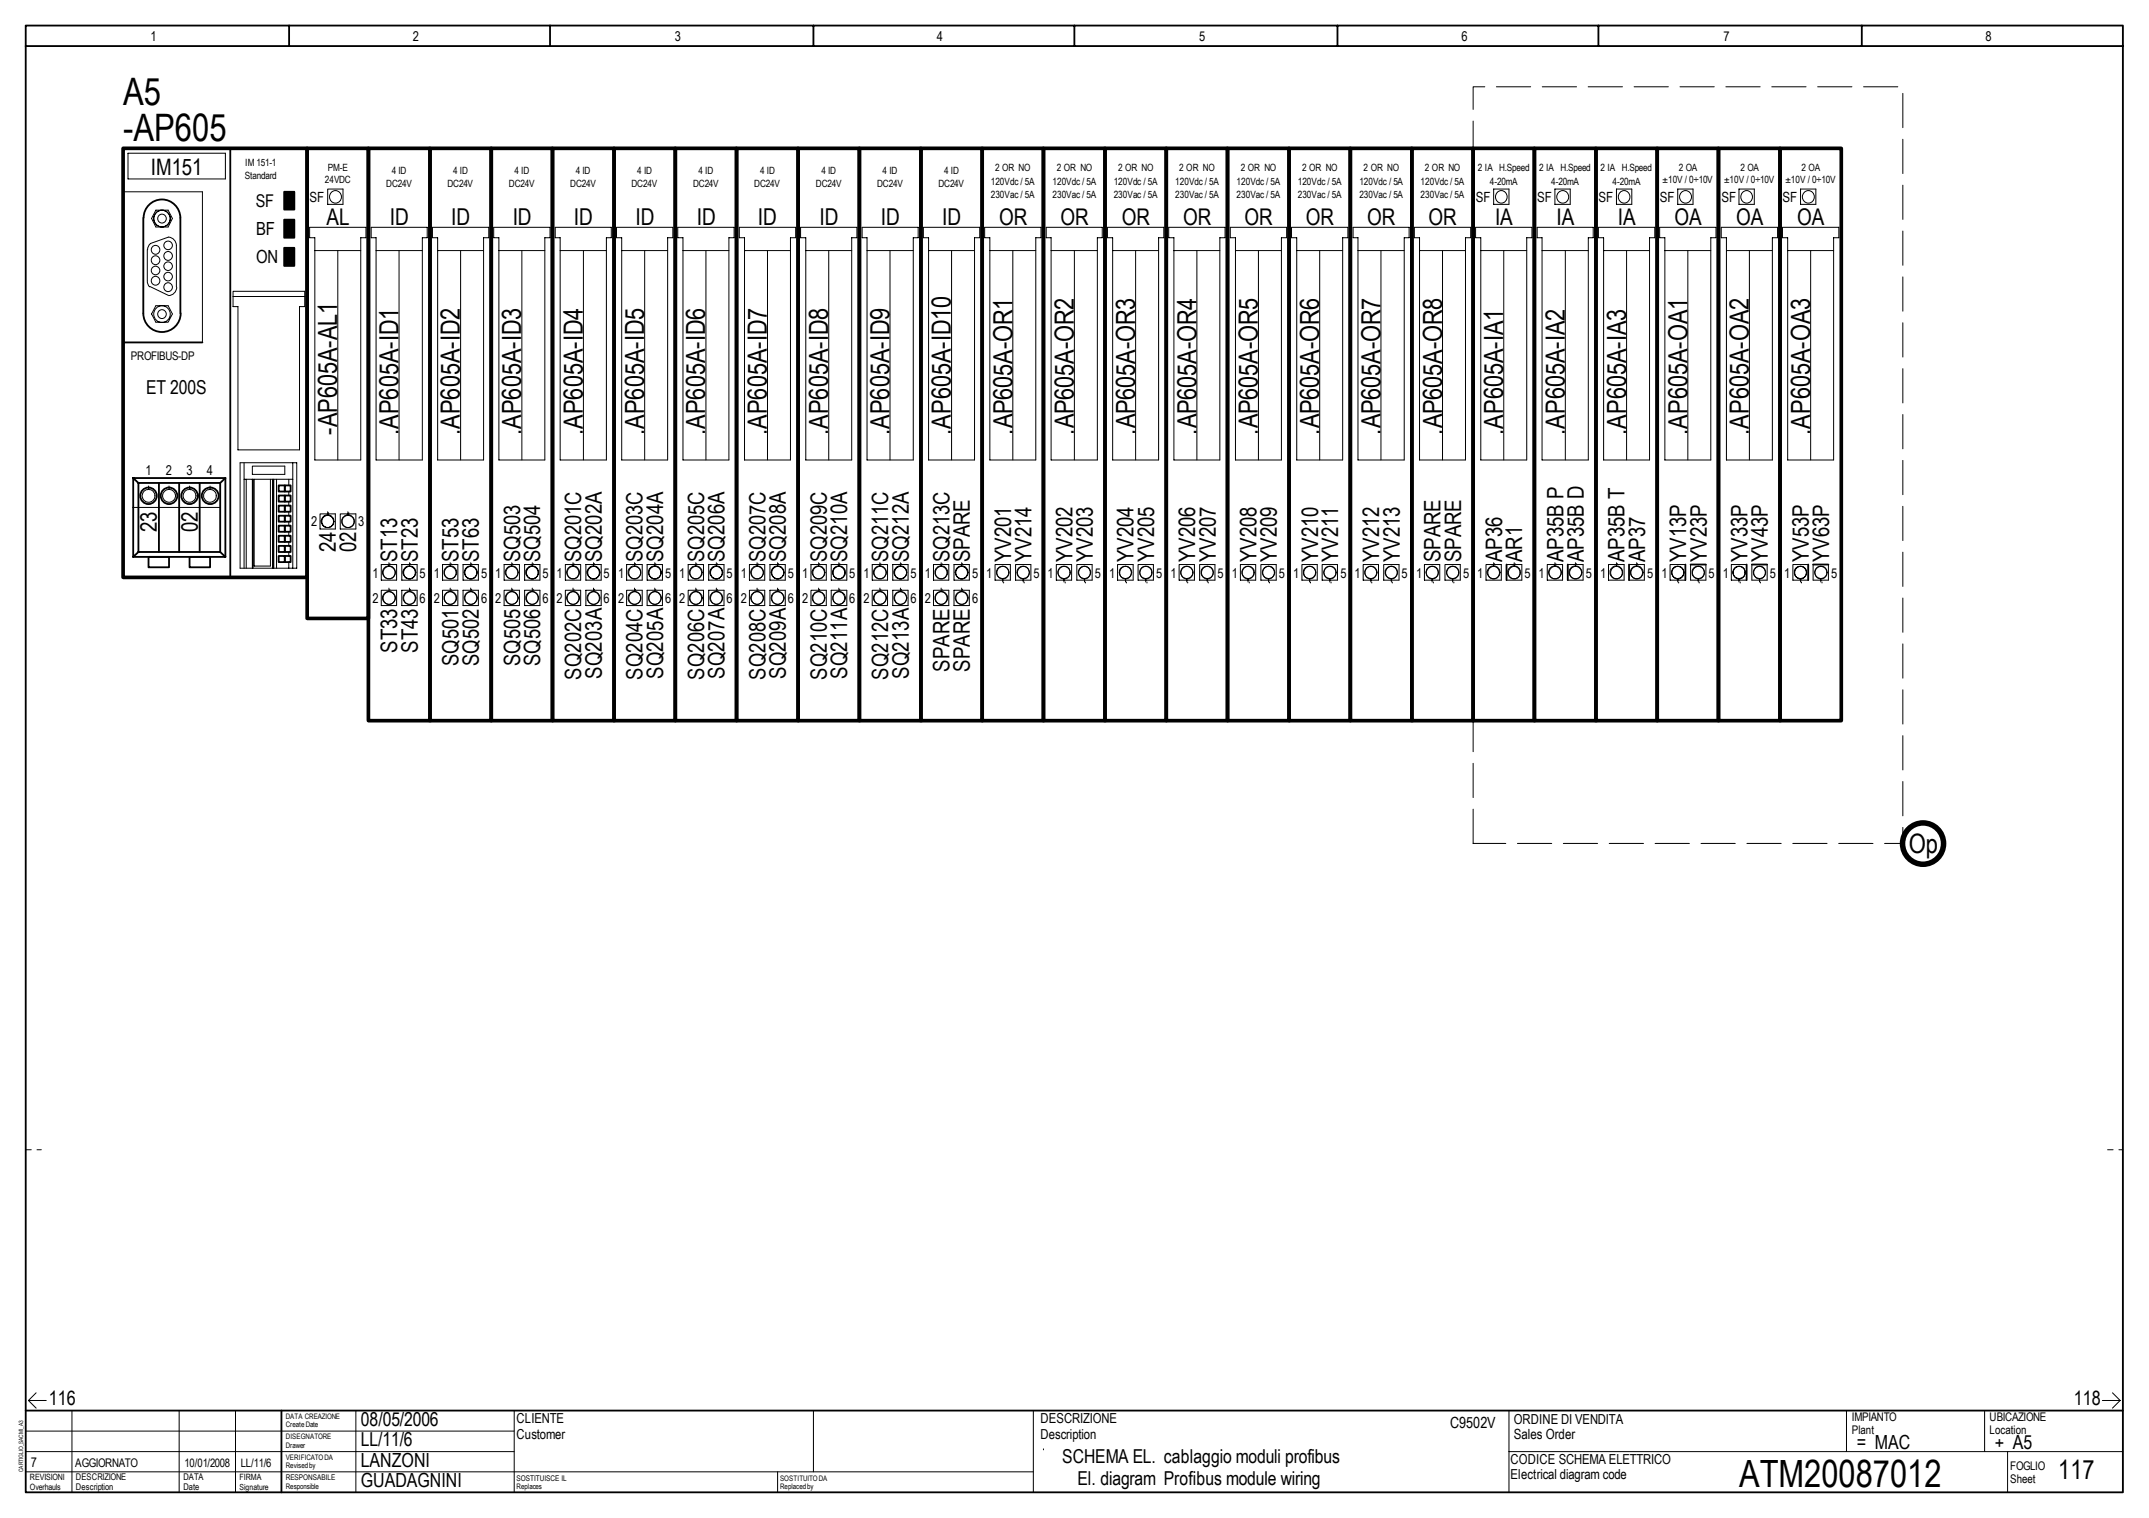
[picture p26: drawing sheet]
<svg xmlns="http://www.w3.org/2000/svg" width="297mm" height="210mm" viewBox="0 0 297 210" stroke-linecap="round" stroke-linejoin="round" font-family="sans-serif">
<defs><g id="words">
<g font-size="5.2">
<text x="17" y="14.5">A5</text>
<text x="17" y="19.4">-AP605</text>
<text x="240.4" y="205.6">ATM20087012</text>
</g>
<g font-size="3.7">
<text x="46.6" y="60.1" transform="rotate(-90 46.6 60.1)">-AP605A-AL1</text>
<text x="55.1" y="60.1" transform="rotate(-90 55.1 60.1)">.AP605A-ID1</text>
<text x="63.6" y="60.1" transform="rotate(-90 63.6 60.1)">.AP605A-ID2</text>
<text x="72" y="60.1" transform="rotate(-90 72 60.1)">.AP605A-ID3</text>
<text x="80.6" y="60.1" transform="rotate(-90 80.6 60.1)">.AP605A-ID4</text>
<text x="89" y="60.1" transform="rotate(-90 89 60.1)">.AP605A-ID5</text>
<text x="97.5" y="60.1" transform="rotate(-90 97.5 60.1)">.AP605A-ID6</text>
<text x="106" y="60.1" transform="rotate(-90 106 60.1)">.AP605A-ID7</text>
<text x="114.5" y="60.1" transform="rotate(-90 114.5 60.1)">.AP605A-ID8</text>
<text x="122.9" y="60.1" transform="rotate(-90 122.9 60.1)">.AP605A-ID9</text>
<text x="131.4" y="60.1" transform="rotate(-90 131.4 60.1)">.AP605A-ID10</text>
<text x="139.9" y="60.1" transform="rotate(-90 139.9 60.1)">.AP605A-OR1</text>
<text x="148.4" y="60.1" transform="rotate(-90 148.4 60.1)">.AP605A-OR2</text>
<text x="156.9" y="60.1" transform="rotate(-90 156.9 60.1)">.AP605A-OR3</text>
<text x="165.4" y="60.1" transform="rotate(-90 165.4 60.1)">.AP605A-OR4</text>
<text x="173.9" y="60.1" transform="rotate(-90 173.9 60.1)">.AP605A-OR5</text>
<text x="182.3" y="60.1" transform="rotate(-90 182.3 60.1)">.AP605A-OR6</text>
<text x="190.8" y="60.1" transform="rotate(-90 190.8 60.1)">.AP605A-OR7</text>
<text x="199.3" y="60.1" transform="rotate(-90 199.3 60.1)">.AP605A-OR8</text>
<text x="207.8" y="60.1" transform="rotate(-90 207.8 60.1)">.AP605A-IA1</text>
<text x="216.3" y="60.1" transform="rotate(-90 216.3 60.1)">.AP605A-IA2</text>
<text x="224.8" y="60.1" transform="rotate(-90 224.8 60.1)">.AP605A-IA3</text>
<text x="233.2" y="60.1" transform="rotate(-90 233.2 60.1)">.AP605A-OA1</text>
<text x="241.7" y="60.1" transform="rotate(-90 241.7 60.1)">.AP605A-OA2</text>
<text x="250.2" y="60.1" transform="rotate(-90 250.2 60.1)">.AP605A-OA3</text>
<text x="263.8" y="117.9">Op</text>
<text x="284.5" y="204.6">117</text>
</g>
<g font-size="3.2">
<text x="45.1" y="31.1">AL</text>
<text x="53.9" y="31.1">ID</text>
<text x="62.4" y="31.1">ID</text>
<text x="70.9" y="31.1">ID</text>
<text x="79.3" y="31.1">ID</text>
<text x="87.8" y="31.1">ID</text>
<text x="96.3" y="31.1">ID</text>
<text x="104.8" y="31.1">ID</text>
<text x="113.3" y="31.1">ID</text>
<text x="121.7" y="31.1">ID</text>
<text x="130.2" y="31.1">ID</text>
<text x="138.1" y="31.1">OR</text>
<text x="146.6" y="31.1">OR</text>
<text x="155" y="31.1">OR</text>
<text x="163.6" y="31.1">OR</text>
<text x="172" y="31.1">OR</text>
<text x="180.5" y="31.1">OR</text>
<text x="189" y="31.1">OR</text>
<text x="197.5" y="31.1">OR</text>
<text x="206.6" y="31.1">IA</text>
<text x="215.2" y="31.1">IA</text>
<text x="223.6" y="31.1">IA</text>
<text x="231.5" y="31.1">OA</text>
<text x="240" y="31.1">OA</text>
<text x="248.4" y="31.1">OA</text>
</g>
<g font-size="3.1">
<text x="20.9" y="24.1">IM151</text>
<text x="21.7" y="73.6" transform="rotate(-90 21.7 73.6)">23</text>
<text x="27.3" y="73.6" transform="rotate(-90 27.3 73.6)">02</text>
<text x="46.4" y="76.4" transform="rotate(-90 46.4 76.4)">24</text>
<text x="49.2" y="76.4" transform="rotate(-90 49.2 76.4)">02</text>
<text x="54.9" y="77.7" transform="rotate(-90 54.9 77.7)">ST13</text>
<text x="57.7" y="77.7" transform="rotate(-90 57.7 77.7)">ST23</text>
<text x="63.4" y="77.7" transform="rotate(-90 63.4 77.7)">ST53</text>
<text x="66.2" y="77.7" transform="rotate(-90 66.2 77.7)">ST63</text>
<text x="71.9" y="77.7" transform="rotate(-90 71.9 77.7)">SQ503</text>
<text x="74.7" y="77.7" transform="rotate(-90 74.7 77.7)">SQ504</text>
<text x="80.3" y="77.7" transform="rotate(-90 80.3 77.7)">SQ201C</text>
<text x="83.2" y="77.7" transform="rotate(-90 83.2 77.7)">SQ202A</text>
<text x="88.8" y="77.7" transform="rotate(-90 88.8 77.7)">SQ203C</text>
<text x="91.6" y="77.7" transform="rotate(-90 91.6 77.7)">SQ204A</text>
<text x="97.3" y="77.7" transform="rotate(-90 97.3 77.7)">SQ205C</text>
<text x="100.2" y="77.7" transform="rotate(-90 100.2 77.7)">SQ206A</text>
<text x="105.8" y="77.7" transform="rotate(-90 105.8 77.7)">SQ207C</text>
<text x="108.6" y="77.7" transform="rotate(-90 108.6 77.7)">SQ208A</text>
<text x="114.3" y="77.7" transform="rotate(-90 114.3 77.7)">SQ209C</text>
<text x="117.1" y="77.7" transform="rotate(-90 117.1 77.7)">SQ210A</text>
<text x="122.8" y="77.7" transform="rotate(-90 122.8 77.7)">SQ211C</text>
<text x="125.6" y="77.7" transform="rotate(-90 125.6 77.7)">SQ212A</text>
<text x="131.2" y="77.7" transform="rotate(-90 131.2 77.7)">SQ213C</text>
<text x="134.1" y="77.7" transform="rotate(-90 134.1 77.7)">SPARE</text>
<text x="139.8" y="77.7" transform="rotate(-90 139.8 77.7)">YV201</text>
<text x="142.6" y="77.7" transform="rotate(-90 142.6 77.7)">YV214</text>
<text x="148.2" y="77.7" transform="rotate(-90 148.2 77.7)">YV202</text>
<text x="151.1" y="77.7" transform="rotate(-90 151.1 77.7)">YV203</text>
<text x="156.7" y="77.7" transform="rotate(-90 156.7 77.7)">YV204</text>
<text x="159.5" y="77.7" transform="rotate(-90 159.5 77.7)">YV205</text>
<text x="165.2" y="77.7" transform="rotate(-90 165.2 77.7)">YV206</text>
<text x="168" y="77.7" transform="rotate(-90 168 77.7)">YV207</text>
<text x="173.7" y="77.7" transform="rotate(-90 173.7 77.7)">YV208</text>
<text x="176.5" y="77.7" transform="rotate(-90 176.5 77.7)">YV209</text>
<text x="182.2" y="77.7" transform="rotate(-90 182.2 77.7)">YV210</text>
<text x="185" y="77.7" transform="rotate(-90 185 77.7)">YV211</text>
<text x="190.6" y="77.7" transform="rotate(-90 190.6 77.7)">YV212</text>
<text x="193.5" y="77.7" transform="rotate(-90 193.5 77.7)">YV213</text>
<text x="199.1" y="77.7" transform="rotate(-90 199.1 77.7)">SPARE</text>
<text x="201.9" y="77.7" transform="rotate(-90 201.9 77.7)">SPARE</text>
<text x="207.6" y="77.7" transform="rotate(-90 207.6 77.7)">AP36</text>
<text x="210.4" y="77.7" transform="rotate(-90 210.4 77.7)">AR1</text>
<text x="216.1" y="77.7" transform="rotate(-90 216.1 77.7)">AP35B P</text>
<text x="218.9" y="77.7" transform="rotate(-90 218.9 77.7)">AP35B D</text>
<text x="224.6" y="77.7" transform="rotate(-90 224.6 77.7)">AP35B T</text>
<text x="227.4" y="77.7" transform="rotate(-90 227.4 77.7)">AP37</text>
<text x="233.1" y="77.7" transform="rotate(-90 233.1 77.7)">YV13P</text>
<text x="235.9" y="77.7" transform="rotate(-90 235.9 77.7)">YV23P</text>
<text x="241.5" y="77.7" transform="rotate(-90 241.5 77.7)">YV33P</text>
<text x="244.4" y="77.7" transform="rotate(-90 244.4 77.7)">YV43P</text>
<text x="250" y="77.7" transform="rotate(-90 250 77.7)">YV53P</text>
<text x="252.8" y="77.7" transform="rotate(-90 252.8 77.7)">YV63P</text>
<text x="54.9" y="90.3" transform="rotate(-90 54.9 90.3)">ST33</text>
<text x="57.7" y="90.3" transform="rotate(-90 57.7 90.3)">ST43</text>
<text x="63.4" y="92.1" transform="rotate(-90 63.4 92.1)">SQ501</text>
<text x="66.2" y="92.1" transform="rotate(-90 66.2 92.1)">SQ502</text>
<text x="71.9" y="92.1" transform="rotate(-90 71.9 92.1)">SQ505</text>
<text x="74.7" y="92.1" transform="rotate(-90 74.7 92.1)">SQ506</text>
<text x="80.3" y="94" transform="rotate(-90 80.3 94)">SQ202C</text>
<text x="83.2" y="93.8" transform="rotate(-90 83.2 93.8)">SQ203A</text>
<text x="88.8" y="94" transform="rotate(-90 88.8 94)">SQ204C</text>
<text x="91.6" y="93.8" transform="rotate(-90 91.6 93.8)">SQ205A</text>
<text x="97.3" y="94" transform="rotate(-90 97.3 94)">SQ206C</text>
<text x="100.2" y="93.8" transform="rotate(-90 100.2 93.8)">SQ207A</text>
<text x="105.8" y="94" transform="rotate(-90 105.8 94)">SQ208C</text>
<text x="108.6" y="93.8" transform="rotate(-90 108.6 93.8)">SQ209A</text>
<text x="114.3" y="94" transform="rotate(-90 114.3 94)">SQ210C</text>
<text x="117.1" y="93.8" transform="rotate(-90 117.1 93.8)">SQ211A</text>
<text x="122.8" y="94" transform="rotate(-90 122.8 94)">SQ212C</text>
<text x="125.6" y="93.8" transform="rotate(-90 125.6 93.8)">SQ213A</text>
<text x="131.2" y="92.9" transform="rotate(-90 131.2 92.9)">SPARE</text>
<text x="134.1" y="92.9" transform="rotate(-90 134.1 92.9)">SPARE</text>
</g>
<g font-size="2.7">
<text x="20.2" y="54.4">ET 200S</text>
<text x="6.8" y="194.3">116</text>
<text x="49.9" y="197.2">08/05/2006</text>
<text x="286.7" y="194.3">118</text>
<text x="49.9" y="202.8">LANZONI</text>
<text x="49.9" y="200">LL/11/6</text>
<text x="146.8" y="202.3">SCHEMA EL. cablaggio moduli profibus</text>
<text x="256.6" y="200.3">= MAC</text>
<text x="275.7" y="200.3">+ A5</text>
<text x="49.9" y="205.6">GUADAGNINI</text>
<text x="148.9" y="205.3">El. diagram Profibus module wiring</text>
</g>
<g font-size="2.5">
<text x="35.4" y="32.5">BF</text>
<text x="35.4" y="36.4">ON</text>
</g>
<text font-size="2.4" x="35.3" y="28.7">SF</text>
<text font-size="2.1" x="200.5" y="197.5">C9502V</text>
<g font-size="1.9">
<text x="20.8" y="5.7">1</text>
<text x="57.1" y="5.7">2</text>
<text x="93.3" y="5.7">3</text>
<text x="129.5" y="5.7">4</text>
<text x="165.8" y="5.7">5</text>
<text x="202" y="5.7">6</text>
<text x="238.2" y="5.7">7</text>
<text x="274.4" y="5.7">8</text>
<text x="42.8" y="27.9">SF</text>
<text x="204" y="27.9">SF</text>
<text x="212.5" y="27.9">SF</text>
<text x="221" y="27.9">SF</text>
<text x="229.4" y="27.9">SF</text>
<text x="237.9" y="27.9">SF</text>
<text x="246.4" y="27.9">SF</text>
<text x="20.1" y="65.7">1</text>
<text x="22.9" y="65.7">2</text>
<text x="25.8" y="65.7">3</text>
<text x="28.6" y="65.7">4</text>
<text x="43" y="72.8">2</text>
<text x="49.5" y="72.8">3</text>
<text x="51.5" y="79.9">1</text>
<text x="51.5" y="83.4">2</text>
<text x="58" y="79.9">5</text>
<text x="58" y="83.4">6</text>
<text x="60" y="79.9">1</text>
<text x="60" y="83.4">2</text>
<text x="66.5" y="79.9">5</text>
<text x="66.5" y="83.4">6</text>
<text x="68.4" y="79.9">1</text>
<text x="68.4" y="83.4">2</text>
<text x="75" y="79.9">5</text>
<text x="75" y="83.4">6</text>
<text x="76.9" y="79.9">1</text>
<text x="76.9" y="83.4">2</text>
<text x="83.4" y="79.9">5</text>
<text x="83.4" y="83.4">6</text>
<text x="85.4" y="79.9">1</text>
<text x="85.4" y="83.4">2</text>
<text x="91.9" y="79.9">5</text>
<text x="91.9" y="83.4">6</text>
<text x="93.9" y="79.9">1</text>
<text x="93.9" y="83.4">2</text>
<text x="100.4" y="79.9">5</text>
<text x="100.4" y="83.4">6</text>
<text x="102.4" y="79.9">1</text>
<text x="102.4" y="83.4">2</text>
<text x="108.9" y="79.9">5</text>
<text x="108.9" y="83.4">6</text>
<text x="110.9" y="79.9">1</text>
<text x="110.9" y="83.4">2</text>
<text x="117.4" y="79.9">5</text>
<text x="117.4" y="83.4">6</text>
<text x="119.3" y="79.9">1</text>
<text x="119.3" y="83.4">2</text>
<text x="125.9" y="79.9">5</text>
<text x="125.9" y="83.4">6</text>
<text x="127.8" y="79.9">1</text>
<text x="127.8" y="83.4">2</text>
<text x="134.4" y="79.9">5</text>
<text x="134.4" y="83.4">6</text>
<text x="136.3" y="79.9">1</text>
<text x="142.9" y="79.9">5</text>
<text x="144.8" y="79.9">1</text>
<text x="151.3" y="79.9">5</text>
<text x="153.3" y="79.9">1</text>
<text x="159.8" y="79.9">5</text>
<text x="161.8" y="79.9">1</text>
<text x="168.3" y="79.9">5</text>
<text x="170.3" y="79.9">1</text>
<text x="176.8" y="79.9">5</text>
<text x="178.7" y="79.9">1</text>
<text x="185.3" y="79.9">5</text>
<text x="187.2" y="79.9">1</text>
<text x="193.7" y="79.9">5</text>
<text x="195.7" y="79.9">1</text>
<text x="202.2" y="79.9">5</text>
<text x="204.2" y="79.9">1</text>
<text x="210.7" y="79.9">5</text>
<text x="212.7" y="79.9">1</text>
<text x="219.2" y="79.9">5</text>
<text x="221.2" y="79.9">1</text>
<text x="227.7" y="79.9">5</text>
<text x="229.6" y="79.9">1</text>
<text x="236.2" y="79.9">5</text>
<text x="238.1" y="79.9">1</text>
<text x="244.6" y="79.9">5</text>
<text x="246.6" y="79.9">1</text>
<text x="253.1" y="79.9">5</text>
<text x="71.4" y="196.8">CLIENTE</text>
<text x="143.8" y="196.8">DESCRIZIONE</text>
<text x="209.2" y="196.9">ORDINE DI VENDITA</text>
<text x="4.3" y="202.8">7</text>
<text x="71.4" y="199">Customer</text>
<text x="143.8" y="198.9">Description</text>
<text x="208.8" y="202.4">CODICE SCHEMA ELETTRICO</text>
<text x="209.2" y="199">Sales Order</text>
<text x="208.8" y="204.6">Electrical diagram code</text>
</g>
<g font-size="1.6">
<text x="18.1" y="49.8">PROFIBUS-DP</text>
<text x="256" y="196.5">IMPIANTO</text>
<text x="275" y="196.5">UBICAZIONE</text>
<text x="10.4" y="202.8">AGGIORNATO</text>
<text x="25.5" y="202.8">10/01/2008</text>
<text x="33.3" y="202.8">LL/11/6</text>
<text x="256" y="198.3">Plant</text>
<text x="275" y="198.3">Location</text>
<text x="277.9" y="203.2">FOGLIO</text>
<text x="277.9" y="205">Sheet</text>
</g>
<g font-size="1.4">
<text x="33.9" y="23">IM 151-1</text>
<text x="45.3" y="23.7">PM-E</text>
<text x="137.5" y="23.7">2 OR NO</text>
<text x="146.1" y="23.7">2 OR NO</text>
<text x="154.5" y="23.7">2 OR NO</text>
<text x="163" y="23.7">2 OR NO</text>
<text x="171.5" y="23.7">2 OR NO</text>
<text x="180" y="23.7">2 OR NO</text>
<text x="188.5" y="23.7">2 OR NO</text>
<text x="197" y="23.7">2 OR NO</text>
<text x="204.3" y="23.7">2 IA H.Speed</text>
<text x="212.7" y="23.7">2 IA H.Speed</text>
<text x="221.2" y="23.7">2 IA H.Speed</text>
<text x="232" y="23.7">2 OA</text>
<text x="240.6" y="23.7">2 OA</text>
<text x="249" y="23.7">2 OA</text>
<text x="33.8" y="24.8">Standard</text>
<text x="44.9" y="25.3">24VDC</text>
<text x="53.4" y="25.9">DC24V</text>
<text x="54.1" y="24">4 ID</text>
<text x="61.8" y="25.9">DC24V</text>
<text x="62.6" y="24">4 ID</text>
<text x="70.4" y="25.9">DC24V</text>
<text x="71.1" y="24">4 ID</text>
<text x="78.8" y="25.9">DC24V</text>
<text x="79.6" y="24">4 ID</text>
<text x="87.3" y="25.9">DC24V</text>
<text x="88.1" y="24">4 ID</text>
<text x="95.8" y="25.9">DC24V</text>
<text x="96.6" y="24">4 ID</text>
<text x="104.3" y="25.9">DC24V</text>
<text x="105.1" y="24">4 ID</text>
<text x="112.8" y="25.9">DC24V</text>
<text x="113.5" y="24">4 ID</text>
<text x="121.2" y="25.9">DC24V</text>
<text x="122" y="24">4 ID</text>
<text x="129.7" y="25.9">DC24V</text>
<text x="130.5" y="24">4 ID</text>
<text x="136.9" y="25.5">120Vdc / 5A</text>
<text x="136.9" y="27.4">230Vac / 5A</text>
<text x="145.5" y="25.5">120Vdc / 5A</text>
<text x="145.5" y="27.4">230Vac / 5A</text>
<text x="153.9" y="25.5">120Vdc / 5A</text>
<text x="153.9" y="27.4">230Vac / 5A</text>
<text x="162.5" y="25.5">120Vdc / 5A</text>
<text x="162.5" y="27.4">230Vac / 5A</text>
<text x="170.9" y="25.5">120Vdc / 5A</text>
<text x="170.9" y="27.4">230Vac / 5A</text>
<text x="179.4" y="25.5">120Vdc / 5A</text>
<text x="179.4" y="27.4">230Vac / 5A</text>
<text x="187.9" y="25.5">120Vdc / 5A</text>
<text x="187.9" y="27.4">230Vac / 5A</text>
<text x="196.4" y="25.5">120Vdc / 5A</text>
<text x="196.4" y="27.4">230Vac / 5A</text>
<text x="205.9" y="25.5">4-20mA</text>
<text x="214.4" y="25.5">4-20mA</text>
<text x="222.9" y="25.5">4-20mA</text>
<text x="229.8" y="25.3">±10V / 0÷10V</text>
<text x="238.3" y="25.3">±10V / 0÷10V</text>
<text x="246.8" y="25.3">±10V / 0÷10V</text>
</g>
<g font-size="1.3">
<text x="10.5" y="204.7">DESCRIZIONE</text>
<text x="10.5" y="206.1">Description</text>
<text x="25.4" y="204.7">DATA</text>
<text x="25.4" y="206.1">Date</text>
</g>
<g font-size="1.2">
<text x="4.1" y="204.7">REVISIONI</text>
<text x="4.1" y="206">Overhauls</text>
<text x="33.1" y="204.7">FIRMA</text>
<text x="33.1" y="206">Signature</text>
</g>
<g font-size="1.1">
<text x="39.5" y="204.7">RESPONSABILE</text>
<text x="71.4" y="204.7">SOSTITUISCE IL</text>
</g>
<g font-size="1">
<text x="39.5" y="196.2">DATA CREAZIONE</text>
<text x="39.5" y="197.4">Create Date</text>
<text x="39.5" y="199">DISEGNATORE</text>
<text x="39.5" y="200.2">Drawer</text>
<text x="39.5" y="201.8">VERIFICATO DA</text>
<text x="39.5" y="203.1">Revised by</text>
<text x="39.5" y="205.8">Responsible</text>
<text x="71.4" y="205.9">Replaces</text>
<text x="107.8" y="204.7">SOSTITUITO DA</text>
<text x="107.8" y="205.9">Replaced by</text>
</g>
<text font-size=".8" x="3.2" y="203.6" transform="rotate(-90 3.2 203.6)">CARTIGLIO_SACMI_A3</text>
</g></defs>
<path d="M3.6 3.5h289.8v202.9h-289.8zM3.6 6.4h289.8M40 3.5v2.9M76 3.5v2.9M112.4 3.5v2.9M148.5 3.5v2.9M184.9 3.5v2.9M220.9 3.5v2.9M257.3 3.5v2.9M3.6 195.1h289.8M38.9 195.1v11.3" fill="none" stroke="#000" stroke-width=".25"/>
<g fill="none" stroke="#000" stroke-width=".14">
<path d="M3.6 197.9h67.5M3.9 193.7l1.1 1M3.9 193.7h2.5M5 192.6l-1.1 1.1M9.9 195.1v11.3M24.8 195.1v11.3M32.6 195.1v11.3M49.2 195.1v11.3M71.1 195.1v11.3M112.4 195.1v8.4M290.6 193.7h2.4M292 192.6l1 1.1"/>
<path d="M293 193.7l-1 1M3.6 200.7h67.5M3.6 203.5h139.2M107.5 203.5v2.9"/>
</g>
<path d="M3.6 159h2.1M291.3 159h2.1" fill="none" stroke="#000" stroke-width=".14" stroke-dasharray=".8 .8"/>
<path d="M114.9 195.8h26.2v7h-26.2z" fill="#fff"/>
<g fill="none" stroke="#000" stroke-width=".14">
<path d="M17 20.5h25.5v59.3h-25.5zM17 26.5h11v20.8M17.7 21.2h13.5v3.5h-13.5zM20.4 38.8v.4l.3 .5M20.4 34.5v4.3M20.4 34.5v-.3l.4-.5 2.5-.9a1.17 1.17 0 0 1 1.1 1.1v5.8M20.7 39.6l2.5 1.2M21.5 29.1h1.7l.6 1.1-.6 1.2h-1.7l-.5-1.2zM24.4 39.7a1.17 1.17 0 0 1-1.1 1.2M42.5 20.5h8.4v65h-8.4zM42.8 31.4h7.8v1.5h-.7v30.7h-6.4v-30.7h-.7zM43.5 34.6h6.4"/>
<path d="M45.3 26.1h2.1v2.2h-2.1zM46.7 34.6v29M50.9 20.5h8.5v79.2h-8.5zM51.3 31.4h7.8v1.5h-.7v30.7h-6.4v-30.7h-.7zM52 34.6h6.4M55.2 34.6v29M59.4 20.5h8.5v79.2h-8.5zM59.8 31.4h7.8v1.5h-.8v30.7h-6.3v-30.7h-.7zM60.5 34.6h6.3M63.7 34.6v29M67.9 20.5h8.5v79.2h-8.5zM68.2 31.4h7.8v1.5h-.7v30.7h-6.3v-30.7h-.8z"/>
<path d="M69 34.6h6.3M72.1 34.6v29M76.4 20.5h8.5v79.2h-8.5zM76.7 31.4h7.8v1.5h-.7v30.7h-6.4v-30.7h-.7zM77.4 34.6h6.4M80.6 34.6v29M84.9 20.5h8.4v79.2h-8.4zM85.2 31.4h7.8v1.5h-.7v30.7h-6.4v-30.7h-.7zM85.9 34.6h6.4M89.1 34.6v29M93.3 20.5h8.5v79.2h-8.5zM93.7 31.4h7.8v1.5h-.7v30.7h-6.4v-30.7h-.7z"/>
<path d="M94.4 34.6h6.4M97.6 34.6v29M101.8 20.5h8.5v79.2h-8.5zM102.2 31.4h7.8v1.5h-.7v30.7h-6.4v-30.7h-.7zM102.9 34.6h6.4M106.1 34.6v29M110.3 20.5h8.5v79.2h-8.5zM110.7 31.4h7.7v1.5h-.7v30.7h-6.3v-30.7h-.7zM111.4 34.6h6.3M114.6 34.6v29M118.8 20.5h8.5v79.2h-8.5zM119.2 31.4h7.7v1.5h-.7v30.7h-6.4v-30.7h-.6z"/>
<path d="M119.8 34.6h6.4M123 34.6v29M127.3 20.5h8.5v79.2h-8.5zM127.6 31.4h7.8v1.5h-.7v30.7h-6.3v-30.7h-.8zM128.4 34.6h6.3M131.5 34.6v29M135.8 20.5h8.4v79.2h-8.4zM136.1 31.4h7.8v1.5h-.7v30.7h-6.4v-30.7h-.7zM136.8 34.6h6.4M140 34.6v29M144.2 20.5h8.5v79.2h-8.5zM144.6 31.4h7.8v1.5h-.7v30.7h-6.4v-30.7h-.7z"/>
<path d="M145.3 34.6h6.4M148.5 34.6v29M152.7 20.5h8.5v79.2h-8.5zM153.1 31.4h7.8v1.5h-.8v30.7h-6.3v-30.7h-.7zM153.8 34.6h6.3M157 34.6v29M161.2 20.5h8.5v79.2h-8.5zM161.5 31.4h7.8v1.5h-.7v30.7h-6.3v-30.7h-.8zM162.3 34.6h6.3M165.4 34.6v29M169.7 20.5h8.5v79.2h-8.5zM170 31.4h7.8v1.5h-.7v30.7h-6.3v-30.7h-.8z"/>
<path d="M170.8 34.6h6.3M173.9 34.6v29M178.2 20.5h8.4v79.2h-8.4zM178.5 31.4h7.8v1.5h-.7v30.7h-6.4v-30.7h-.7zM179.2 34.6h6.4M182.4 34.6v29M186.6 20.5h8.6v79.2h-8.6zM187 31.4h7.8v1.5h-.7v30.7h-6.4v-30.7h-.7zM187.7 34.6h6.4M190.9 34.6v29M195.2 20.5h8.4v79.2h-8.4zM195.5 31.4h7.8v1.5h-.7v30.7h-6.4v-30.7h-.7z"/>
<path d="M196.2 34.6h6.4M199.4 34.6v29M203.6 20.5h8.5v79.2h-8.5zM204 31.4h7.7v1.5h-.7v30.7h-6.3v-30.7h-.7zM204.7 34.6h6.3M206.5 26.1h2.1v2.2h-2.1zM207.9 34.6v29M212.1 20.5h8.5v79.2h-8.5zM212.5 31.4h7.7v1.5h-.7v30.7h-6.4v-30.7h-.6zM213.1 34.6h6.4M214.9 26.1h2.1v2.2h-2.1zM216.4 34.6v29"/>
<path d="M220.6 20.5h8.5v79.2h-8.5zM220.9 31.4h7.8v1.5h-.7v30.7h-6.3v-30.7h-.8zM221.7 34.6h6.3M223.4 26.1h2.1v2.2h-2.1zM224.8 34.6v29M229.1 20.5h8.4v79.2h-8.4zM229.4 31.4h7.8v1.5h-.7v30.7h-6.4v-30.7h-.7zM230.1 34.6h6.4M231.9 26.1h2.1v2.2h-2.1zM233.3 34.6v29M237.5 20.5h8.5v79.2h-8.5zM237.9 31.4h7.8v1.5h-.7v30.7h-6.4v-30.7h-.7z"/>
<path d="M238.6 34.6h6.4M240.4 26.1h2.1v2.2h-2.1zM241.8 34.6v29M246 20.5h8.5v79.2h-8.5zM246.4 31.4h7.8v1.5h-.8v30.7h-6.3v-30.7h-.7zM247.1 34.6h6.3M248.9 26.1h2.1v2.2h-2.1zM250.3 34.6v29M21.5 42.3h1.7l.6 1.1-.6 1.2h-1.7l-.5-1.2zM32.2 41v-.7h9.9v2.1h-.7v19.8h-8.5v-19.8h-.7v-1.4h9.9M18.3 70.2h12.1M20.5 67.2v.5"/>
<path d="M20.7 67.4h.1M23.4 67.2v.5M23.5 67.4h.1M26.2 67.2v.5M26.3 67.4h.1M29 67.2v.5M29.2 67.4h.1M33.2 64h7.8v14.6h-7.8zM33.7 64v2.3M34 66.3v12.3M34.9 64.5h4.5v1.1h-4.5zM34.9 66.3v12.3"/>
<path d="M35 66.3v12.3M35.1 66.3v12h2.3v-12M37.7 66.3v12.3M37.8 66.3v12.3M38.2 66.3v12.3M39.9 66.3v.8M39.9 68v.5M39.9 69.4v.5M39.9 70.8v.5M39.9 72.1v.6M39.9 73.5v.6M39.9 74.9v.6"/>
<path d="M39.9 76.3v.6M39.9 77.7v.9M40.5 66.3h-6.8v12.3M40.5 64v14.6M44.2 71.1h2.2v2.1h-2.2zM45.3 70.8v.4M45.4 70.9h.1M47 71.1h2.2v2.1h-2.2zM48.1 70.8v.4M48.2 70.9h.1M52.7 78.1h2.1v2.1h-2.1zM53.8 77.8v.5"/>
<path d="M53.9 77.9h.1M55.5 78.1h2.2v2.1h-2.2zM56.6 77.8v.5M56.7 77.9h.1M61.2 78.1h2.1v2.1h-2.1zM62.2 77.8v.5M62.4 77.9h.1M64 78.1h2.1v2.1h-2.1zM65.1 77.8v.5M65.2 77.9h.1M69.7 78.1h2.1v2.1h-2.1zM70.7 77.8v.5"/>
<path d="M70.9 77.9h.1M72.5 78.1h2.1v2.1h-2.1zM73.6 77.8v.5M73.7 77.9h.1M78.1 78.1h2.2v2.1h-2.2zM79.2 77.8v.5M79.3 77.9h.1M81 78.1h2.1v2.1h-2.1zM82 77.8v.5M82.2 77.9h.1M86.6 78.1h2.2v2.1h-2.2zM87.7 77.8v.5"/>
<path d="M87.8 77.9h.1M89.4 78.1h2.2v2.1h-2.2zM90.5 77.8v.5M90.6 77.9h.1M95.1 78.1h2.1v2.1h-2.1zM96.2 77.8v.5M96.3 77.9h.1M98 78.1h2.1v2.1h-2.1zM99 77.8v.5M99.1 77.9h.1M103.6 78.1h2.1v2.1h-2.1zM104.6 77.8v.5"/>
<path d="M104.8 77.9h.1M106.4 78.1h2.1v2.1h-2.1zM107.5 77.8v.5M107.6 77.9h.1M112.1 78.1h2.1v2.1h-2.1zM113.2 77.8v.5M113.3 77.9h.1M114.9 78.1h2.1v2.1h-2.1zM115.9 77.8v.5M116.1 77.9h.1M120.6 78.1h2.1v2.1h-2.1zM121.6 77.8v.5"/>
<path d="M121.7 77.9h.1M123.4 78.1h2.1v2.1h-2.1zM124.5 77.8v.5M124.6 77.9h.1M129 78.1h2.1v2.1h-2.1zM130.1 77.8v.5M130.2 77.9h.1M131.9 78.1h2.1v2.1h-2.1zM132.9 77.8v.5M133.1 77.9h.1M137.5 78.1h2.2v2.1h-2.2zM140.4 78.1h2.1v2.1h-2.1z"/>
<path d="M146 78.1h2.1v2.1h-2.1zM148.8 78.1h2.2v2.1h-2.2zM154.5 78.1h2.1v2.1h-2.1zM157.3 78.1h2.1v2.1h-2.1zM163 78.1h2.1v2.1h-2.1zM165.8 78.1h2.1v2.1h-2.1zM171.4 78.1h2.2v2.1h-2.2zM174.3 78.1h2.1v2.1h-2.1zM180 78.1h2.1v2.1h-2.1zM182.7 78.1h2.2v2.1h-2.2zM188.4 78.1h2.1v2.1h-2.1zM191.3 78.1h2.1v2.1h-2.1z"/>
<path d="M196.9 78.1h2.1v2.1h-2.1zM199.7 78.1h2.1v2.1h-2.1zM205.4 78.1h2.1v2.1h-2.1zM206.5 77.8v.5M206.6 77.9h.1M208.2 78.1h2.2v2.1h-2.2M209.3 77.8v.5M209.4 77.9h.1M213.9 78.1h2.1v2.1h-2.1zM214.9 77.8v.5M215.1 77.9h.1M216.7 78.1h2.1v2.1h-2.1"/>
<path d="M217.8 77.8v.5M217.9 77.9h.1M222.3 78.1h2.2v2.1h-2.2zM223.4 77.8v.5M223.6 77.9h.1M225.2 78.1h2.1v2.1h-2.1M226.2 77.8v.5M226.4 77.9h.1M233 78.1h-2.2v2.1h2.2M233.7 78.1v2.1h2.1v-2.1M241.4 78.1h-2.1v2.1h2.1M242.1 78.1v2.1h2.2v-2.1"/>
<path d="M249.9 78.1h-2.1v2.1h2.1M250.6 78.1v2.1h2.1v-2.1M52.7 81.6h2.1v2.1h-2.1zM53.8 81.3v.5M53.9 81.5h.1M55.5 81.6h2.2v2.1h-2.2zM56.6 81.3v.5M56.7 81.5h.1M61.2 81.6h2.1v2.1h-2.1zM62.2 81.3v.5M62.4 81.5h.1M64 81.6h2.1v2.1h-2.1z"/>
<path d="M65.1 81.3v.5M65.2 81.5h.1M69.7 81.6h2.1v2.1h-2.1zM70.7 81.3v.5M70.9 81.5h.1M72.5 81.6h2.1v2.1h-2.1zM73.6 81.3v.5M73.7 81.5h.1M78.1 81.6h2.2v2.1h-2.2zM79.2 81.3v.5M79.3 81.5h.1M81 81.6h2.1v2.1h-2.1z"/>
<path d="M82 81.3v.5M82.2 81.5h.1M86.6 81.6h2.2v2.1h-2.2zM87.7 81.3v.5M87.8 81.5h.1M89.4 81.6h2.2v2.1h-2.2zM90.5 81.3v.5M90.6 81.5h.1M95.1 81.6h2.1v2.1h-2.1zM96.2 81.3v.5M96.3 81.5h.1M98 81.6h2.1v2.1h-2.1z"/>
<path d="M99 81.3v.5M99.1 81.5h.1M103.6 81.6h2.1v2.1h-2.1zM104.6 81.3v.5M104.8 81.5h.1M106.4 81.6h2.1v2.1h-2.1zM107.5 81.3v.5M107.6 81.5h.1M112.1 81.6h2.1v2.1h-2.1zM113.2 81.3v.5M113.3 81.5h.1M114.9 81.6h2.1v2.1h-2.1z"/>
<path d="M115.9 81.3v.5M116.1 81.5h.1M120.6 81.6h2.1v2.1h-2.1zM121.6 81.3v.5M121.7 81.5h.1M123.4 81.6h2.1v2.1h-2.1zM124.5 81.3v.5M124.6 81.5h.1M129 81.6h2.1v2.1h-2.1zM130.1 81.3v.5M130.2 81.5h.1M131.9 81.6h2.1v2.1h-2.1z"/>
<path d="M132.9 81.3v.5M133.1 81.5h.1M138.6 80v.5M138.7 80.5h.1M141.4 80v.5M141.6 80.5h.1M147.1 80v.5M147.2 80.5h.1M149.9 80v.5M150 80.5h.1M155.6 80v.5M155.7 80.5h.1"/>
<path d="M158.4 80v.5M158.5 80.5h.1M164 80v.5M164.2 80.5h.1M166.9 80v.5M167 80.5h.1M172.5 80v.5M172.7 80.5h.1M175.3 80v.5M175.5 80.5h.1M181 80v.5M181.1 80.5h.1"/>
<path d="M183.8 80v.5M184 80.5h.1M189.5 80v.5M189.6 80.5h.1M192.3 80v.5M192.4 80.5h.1M197.9 80v.5M198.1 80.5h.1M200.8 80v.5M201 80.5h.1M231.9 80v.5M232 80.5h.1"/>
<path d="M234.7 80v.5M234.9 80.5h.1M240.4 80v.5M240.5 80.5h.1M243.2 80v.5M243.3 80.5h.1M248.9 80v.5M249 80.5h.1M251.7 80v.5M251.8 80.5h.1M142.8 195.1v11.3M208.6 195.1v11.3"/>
<path d="M255.2 195.1v5.6M274.3 195.1v5.6M144.2 200.3h.1M208.6 200.7h84.8M277.5 200.7v5.7"/>
<circle cx="21.5" cy="34.5" r=".6"/>
<circle cx="21.5" cy="38.8" r=".6"/>
<circle cx="21.5" cy="36" r=".6"/>
<circle cx="21.5" cy="37.4" r=".59"/>
<circle cx="22.4" cy="30.2" r="1.15"/>
<circle cx="22.4" cy="30.2" r=".6"/>
<circle cx="23.2" cy="39.7" r=".6"/>
<circle cx="23.2" cy="35.4" r=".6"/>
<circle cx="23.2" cy="33.9" r=".59"/>
<circle cx="23.2" cy="38.2" r=".59"/>
<circle cx="23.2" cy="36.8" r=".59"/>
<circle cx="46.4" cy="27.2" r=".85"/>
<circle cx="207.5" cy="27.2" r=".83"/>
<circle cx="216" cy="27.2" r=".84"/>
<circle cx="224.5" cy="27.2" r=".83"/>
<circle cx="233" cy="27.2" r=".84"/>
<circle cx="241.4" cy="27.2" r=".83"/>
<circle cx="249.9" cy="27.2" r=".84"/>
<circle cx="22.4" cy="43.4" r="1.15"/>
<circle cx="22.4" cy="43.4" r=".6"/>
<circle cx="20.5" cy="68.6" r=".89"/>
<circle cx="23.4" cy="68.6" r=".88"/>
<circle cx="26.2" cy="68.6" r=".89"/>
<circle cx="29" cy="68.6" r=".88"/>
<circle cx="45.3" cy="72.1" r=".82"/>
<circle cx="45.3" cy="72.1" r=".88"/>
<circle cx="48.1" cy="72.1" r=".83"/>
<circle cx="48.1" cy="72.1" r=".87"/>
<circle cx="53.8" cy="79.2" r=".85"/>
<circle cx="53.8" cy="79.1" r=".88"/>
<circle cx="56.6" cy="79.2" r=".83"/>
<circle cx="56.6" cy="79.2" r=".89"/>
<circle cx="62.2" cy="79.2" r=".83"/>
<circle cx="62.2" cy="79.2" r=".88"/>
<circle cx="65.1" cy="79.2" r=".89"/>
<circle cx="65.1" cy="79.2" r=".85"/>
<circle cx="70.7" cy="79.2" r=".89"/>
<circle cx="70.7" cy="79.2" r=".85"/>
<circle cx="73.5" cy="79.2" r=".83"/>
<circle cx="73.6" cy="79.1" r=".86"/>
<circle cx="79.2" cy="79.2" r=".83"/>
<circle cx="79.2" cy="79.2" r=".89"/>
<circle cx="82" cy="79.2" r=".83"/>
<circle cx="82" cy="79.1" r=".88"/>
<circle cx="87.7" cy="79.2" r=".87"/>
<circle cx="87.7" cy="79.2" r=".85"/>
<circle cx="90.5" cy="79.2" r=".85"/>
<circle cx="90.5" cy="79.2" r=".88"/>
<circle cx="96.2" cy="79.2" r=".83"/>
<circle cx="96.2" cy="79.1" r=".89"/>
<circle cx="99" cy="79.2" r=".83"/>
<circle cx="99" cy="79.1" r=".9"/>
<circle cx="104.6" cy="79.2" r=".89"/>
<circle cx="104.6" cy="79.2" r=".85"/>
<circle cx="107.5" cy="79.2" r=".85"/>
<circle cx="107.5" cy="79.1" r=".88"/>
<circle cx="113.1" cy="79.2" r=".83"/>
<circle cx="113.1" cy="79.1" r=".9"/>
<circle cx="115.9" cy="79.2" r=".83"/>
<circle cx="116" cy="79.2" r=".88"/>
<circle cx="121.6" cy="79.2" r=".85"/>
<circle cx="121.6" cy="79.1" r=".88"/>
<circle cx="124.5" cy="79.2" r=".89"/>
<circle cx="124.5" cy="79.2" r=".85"/>
<circle cx="130.1" cy="79.2" r=".83"/>
<circle cx="130.1" cy="79.2" r=".88"/>
<circle cx="132.9" cy="79.2" r=".83"/>
<circle cx="132.9" cy="79.2" r=".89"/>
<circle cx="138.6" cy="79.1" r=".85"/>
<circle cx="138.6" cy="79.2" r=".85"/>
<circle cx="141.4" cy="79.1" r=".85"/>
<circle cx="141.4" cy="79.2" r=".85"/>
<circle cx="147.1" cy="79.2" r=".85"/>
<circle cx="147.1" cy="79.1" r=".84"/>
<circle cx="149.9" cy="79.2" r=".83"/>
<circle cx="149.9" cy="79.1" r=".86"/>
<circle cx="155.5" cy="79.2" r=".83"/>
<circle cx="155.6" cy="79.2" r=".86"/>
<circle cx="158.4" cy="79.1" r=".85"/>
<circle cx="158.4" cy="79.2" r=".85"/>
<circle cx="164" cy="79.1" r=".86"/>
<circle cx="164" cy="79.2" r=".84"/>
<circle cx="166.8" cy="79.2" r=".83"/>
<circle cx="166.9" cy="79.1" r=".86"/>
<circle cx="172.5" cy="79.2" r=".83"/>
<circle cx="172.5" cy="79.1" r=".85"/>
<circle cx="175.3" cy="79.2" r=".83"/>
<circle cx="175.3" cy="79.1" r=".85"/>
<circle cx="181" cy="79.1" r=".86"/>
<circle cx="181" cy="79.2" r=".84"/>
<circle cx="183.8" cy="79.2" r=".84"/>
<circle cx="183.8" cy="79.1" r=".87"/>
<circle cx="189.5" cy="79.2" r=".83"/>
<circle cx="189.5" cy="79.1" r=".85"/>
<circle cx="192.3" cy="79.2" r=".83"/>
<circle cx="192.3" cy="79.1" r=".85"/>
<circle cx="198" cy="79.2" r=".84"/>
<circle cx="198" cy="79.1" r=".86"/>
<circle cx="200.8" cy="79.2" r=".84"/>
<circle cx="200.8" cy="79.1" r=".84"/>
<circle cx="206.4" cy="79.2" r=".83"/>
<circle cx="206.5" cy="79.2" r=".89"/>
<circle cx="209.3" cy="79.2" r=".83"/>
<circle cx="209.3" cy="79.1" r=".86"/>
<circle cx="214.9" cy="79.2" r=".89"/>
<circle cx="214.9" cy="79.2" r=".84"/>
<circle cx="217.8" cy="79.2" r=".84"/>
<circle cx="217.8" cy="79.1" r=".88"/>
<circle cx="223.4" cy="79.2" r=".83"/>
<circle cx="223.4" cy="79.2" r=".87"/>
<circle cx="226.2" cy="79.2" r=".83"/>
<circle cx="226.2" cy="79.2" r=".88"/>
<circle cx="231.9" cy="79.1" r=".86"/>
<circle cx="231.9" cy="79.2" r=".84"/>
<circle cx="234.7" cy="79.1" r=".86"/>
<circle cx="234.7" cy="79.2" r=".84"/>
<circle cx="240.4" cy="79.2" r=".84"/>
<circle cx="240.4" cy="79.1" r=".84"/>
<circle cx="243.2" cy="79.2" r=".83"/>
<circle cx="243.2" cy="79.1" r=".85"/>
<circle cx="248.8" cy="79.2" r=".83"/>
<circle cx="248.9" cy="79.1" r=".86"/>
<circle cx="251.7" cy="79.2" r=".84"/>
<circle cx="251.7" cy="79.1" r=".86"/>
<circle cx="53.8" cy="82.7" r=".85"/>
<circle cx="53.8" cy="82.7" r=".88"/>
<circle cx="56.6" cy="82.7" r=".83"/>
<circle cx="56.6" cy="82.7" r=".89"/>
<circle cx="62.2" cy="82.7" r=".83"/>
<circle cx="62.2" cy="82.7" r=".88"/>
<circle cx="65.1" cy="82.7" r=".85"/>
<circle cx="65.1" cy="82.7" r=".88"/>
<circle cx="70.7" cy="82.7" r=".89"/>
<circle cx="70.7" cy="82.7" r=".85"/>
<circle cx="73.5" cy="82.7" r=".83"/>
<circle cx="73.6" cy="82.7" r=".87"/>
<circle cx="79.2" cy="82.7" r=".83"/>
<circle cx="79.2" cy="82.7" r=".88"/>
<circle cx="82" cy="82.7" r=".83"/>
<circle cx="82" cy="82.7" r=".88"/>
<circle cx="87.7" cy="82.7" r=".87"/>
<circle cx="87.7" cy="82.7" r=".85"/>
<circle cx="90.5" cy="82.7" r=".85"/>
<circle cx="90.5" cy="82.7" r=".89"/>
<circle cx="96.2" cy="82.7" r=".83"/>
<circle cx="96.2" cy="82.7" r=".89"/>
<circle cx="99" cy="82.7" r=".83"/>
<circle cx="99" cy="82.7" r=".89"/>
<circle cx="104.6" cy="82.7" r=".85"/>
<circle cx="104.7" cy="82.7" r=".88"/>
<circle cx="107.5" cy="82.7" r=".85"/>
<circle cx="107.5" cy="82.7" r=".88"/>
<circle cx="113.1" cy="82.7" r=".83"/>
<circle cx="113.1" cy="82.7" r=".9"/>
<circle cx="115.9" cy="82.7" r=".83"/>
<circle cx="116" cy="82.7" r=".88"/>
<circle cx="121.6" cy="82.7" r=".85"/>
<circle cx="121.6" cy="82.7" r=".88"/>
<circle cx="124.5" cy="82.7" r=".89"/>
<circle cx="124.5" cy="82.7" r=".85"/>
<circle cx="130.1" cy="82.7" r=".83"/>
<circle cx="130.1" cy="82.7" r=".88"/>
<circle cx="132.9" cy="82.7" r=".83"/>
<circle cx="132.9" cy="82.7" r=".88"/>
</g>
<g fill="none" stroke="#000" stroke-width=".51">
<path d="M17 20.5h25.5v59.3h-25.5zM42.5 20.5h8.4v65h-8.4zM50.9 20.5h8.5v79.2h-8.5zM59.4 20.5h8.5v79.2h-8.5zM67.9 20.5h8.5v79.2h-8.5zM76.4 20.5h8.5v79.2h-8.5zM84.9 20.5h8.4v79.2h-8.4zM93.3 20.5h8.5v79.2h-8.5zM101.8 20.5h8.5v79.2h-8.5zM110.3 20.5h8.5v79.2h-8.5zM118.8 20.5h8.5v79.2h-8.5zM127.3 20.5h8.5v79.2h-8.5z"/>
<path d="M135.8 20.5h8.4v79.2h-8.4zM144.2 20.5h8.5v79.2h-8.5zM152.7 20.5h8.5v79.2h-8.5zM161.2 20.5h8.5v79.2h-8.5zM169.7 20.5h8.5v79.2h-8.5zM178.2 20.5h8.4v79.2h-8.4zM186.6 20.5h8.6v79.2h-8.6zM195.2 20.5h8.4v79.2h-8.4zM203.6 20.5h8.5v79.2h-8.5zM212.1 20.5h8.5v79.2h-8.5zM220.6 20.5h8.5v79.2h-8.5zM229.1 20.5h8.4v79.2h-8.4z"/>
<path d="M237.5 20.5h8.5v79.2h-8.5zM246 20.5h8.5v79.2h-8.5z"/>
</g>
<circle cx="265.8" cy="116.6" r="2.85" fill="none" stroke="#000" stroke-width=".76"/>
<path d="M203.6 116.6v-104.6h59.4v104.6h-59.4" fill="none" stroke="#000" stroke-width=".14" stroke-dasharray="4.7 1.6"/>
<g fill="none" stroke="#000" stroke-width=".25">
<path d="M19.8 30.1v13.2a2.58 2.58 0 0 0 2.6 2.6 2.58 2.58 0 0 0 2.6-2.6M19.9 30.1a2.54 2.54 0 0 1 2.5-2.5 2.54 2.54 0 0 1 2.5 2.5v13.2M31.8 20.5v59.3M17 47.3h11M18.4 66.1h12.8M18.4 66.1l.7 .7M18.4 66.1v10.9M18.4 77h12.8M19.1 76.3h11.3M20.5 77h2.9v1.4h-2.9zM22 66.8v9.5M24.8 66.8v9.5"/>
<path d="M26.2 77h2.8v1.4h-2.8zM27.6 66.8v9.5M30.4 66.8h-11.3v9.5l-.7 .7M30.4 76.3l.8 .7M31.2 66.1l-.8 .7v9.5M31.2 66.1v10.9M38.5 67.1h.9v.9h-.9zM38.5 68.5h.9v.9h-.9zM38.5 69.9h.9v.9h-.9zM38.5 71.3h.9v.8h-.9zM38.5 72.7h.9v.8h-.9zM38.5 74.1h.9v.8h-.9z"/>
<path d="M38.5 75.5h.9v.8h-.9zM38.5 76.9h.9v.8h-.9zM39.4 67.1h.8v.9h-.8zM39.4 68.5h.8v.9h-.8zM39.4 69.9h.8v.9h-.8zM39.4 71.3h.8v.8h-.8zM39.4 72.7h.8v.8h-.8zM39.4 74.1h.8v.8h-.8zM39.4 75.5h.8v.8h-.8zM39.4 76.9h.8v.8h-.8zM208.2 78.1v2.1M216.7 78.1v2.1"/>
<path d="M225.2 78.1v2.1M233 78.1v2.1M233.7 78.1h2.1M241.4 78.1v2.1M242.1 78.1h2.2M249.9 78.1v2.1M250.6 78.1h2.1"/>
<circle cx="20.5" cy="68.6" r="1.14"/>
<circle cx="23.4" cy="68.6" r="1.14"/>
<circle cx="26.2" cy="68.6" r="1.14"/>
<circle cx="29.1" cy="68.6" r="1.15"/>
</g>
<g fill="#000" stroke="#000" stroke-width=".25">
<path d="M39.3 26.5h1.4v2.5h-1.4z" fill-rule="evenodd"/>
<path d="M39.3 30.4h1.4v2.5h-1.4z" fill-rule="evenodd"/>
<path d="M39.3 34.3h1.4v2.5h-1.4z" fill-rule="evenodd"/>
</g>
<use href="#words"/>
</svg>
